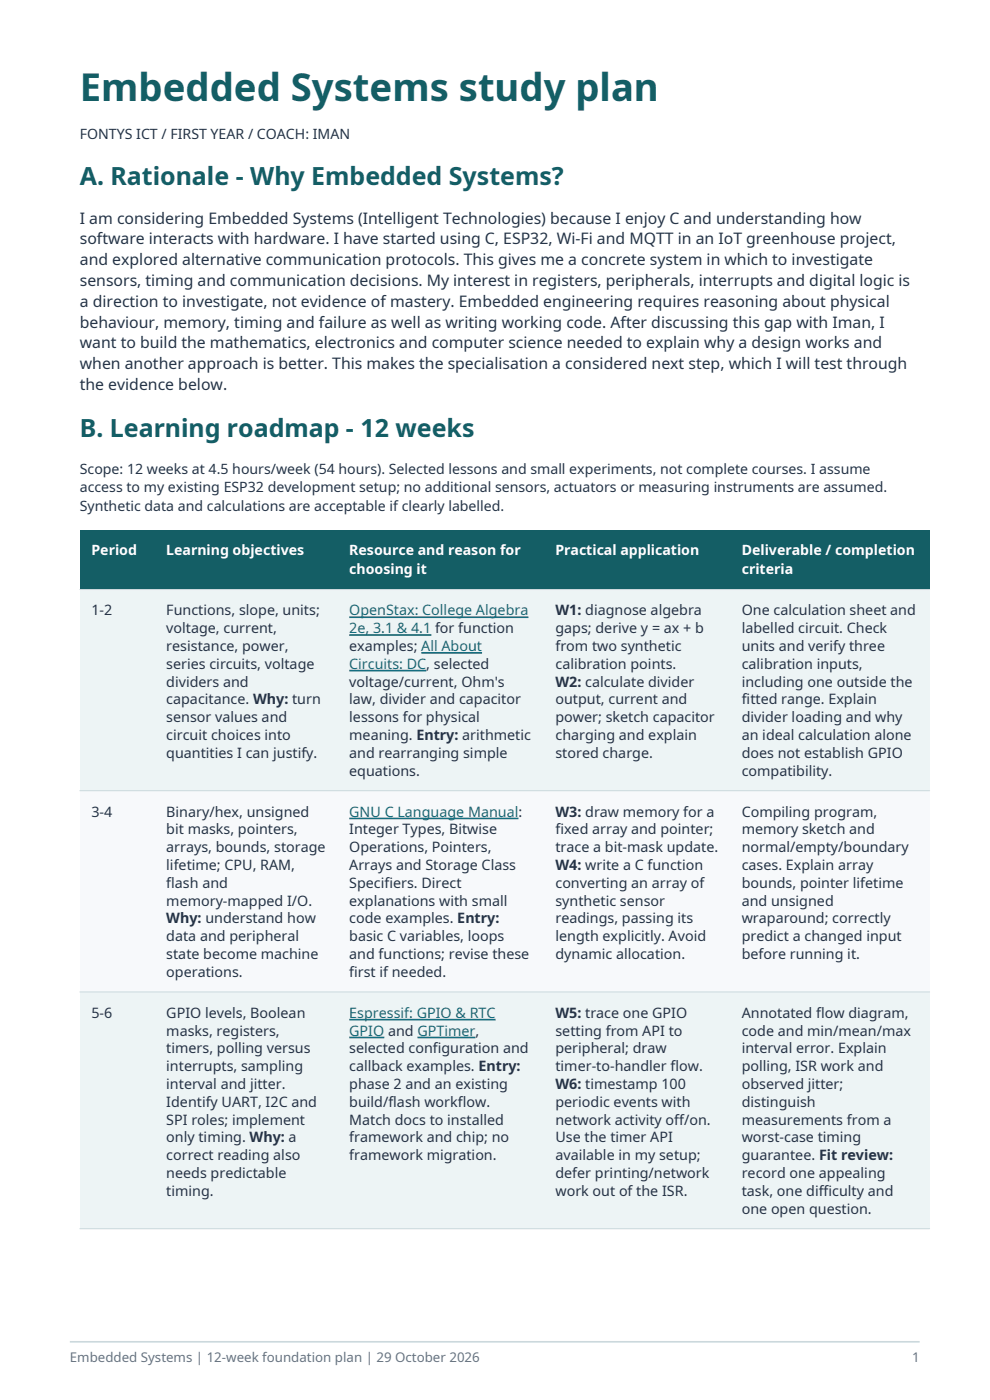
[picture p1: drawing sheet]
<svg xmlns="http://www.w3.org/2000/svg" width="210mm" height="297mm" viewBox="0 0 210 297" stroke-linecap="round" stroke-linejoin="round" font-family="sans-serif">
<defs><g id="words">
<text font-size="8.1" fill="#145e65" x="16.9" y="21.5">Embedded Systems study plan</text>
<g font-size="5.3" fill="#145e65">
<text x="16.9" y="39.2">A. Rationale - Why Embedded Systems?</text>
<text x="16.9" y="92.6">B. Learning roadmap - 12 weeks</text>
</g>
<g font-size="3.4" fill="#253346">
<text x="16.9" y="47.4">I am considering Embedded Systems (Intelligent Technologies) because I enjoy C and understanding how</text>
<text x="16.9" y="51.9">software interacts with hardware. I have started using C, ESP32, Wi-Fi and MQTT in an IoT greenhouse project,</text>
<text x="16.9" y="56.3">and explored alternative communication protocols. This gives me a concrete system in which to investigate</text>
<text x="16.9" y="60.7">sensors, timing and communication decisions. My interest in registers, peripherals, interrupts and digital logic is</text>
<text x="16.9" y="65.1">a direction to investigate, not evidence of mastery. Embedded engineering requires reasoning about physical</text>
<text x="16.9" y="69.5">behaviour, memory, timing and failure as well as writing working code. After discussing this gap with Iman, I</text>
<text x="16.9" y="73.9">want to build the mathematics, electronics and computer science needed to explain why a design works and</text>
<text x="16.9" y="78.3">when another approach is better. This makes the specialisation a considered next step, which I will test through</text>
<text x="16.9" y="82.7">the evidence below.</text>
</g>
<g font-size="3" fill="#253346">
<text x="16.9" y="29.5">FONTYS ICT / FIRST YEAR / COACH: IMAN</text>
<text x="16.9" y="100.5">Scope: 12 weeks at 4.5 hours/week (54 hours). Selected lessons and small experiments, not complete courses. I assume</text>
<text x="16.9" y="104.4">access to my existing ESP32 development setup; no additional sensors, actuators or measuring instruments are assumed.</text>
<text x="16.9" y="108.3">Synthetic data and calculations are acceptable if clearly labelled.</text>
<text x="19.4" y="130.6">1-2</text>
<text x="35.3" y="130.6">Functions, slope, units;</text>
<text x="117.8" y="130.6">W1: diagnose algebra</text>
<text x="157.3" y="130.6">One calculation sheet and</text>
<text x="35.3" y="134.3">voltage, current,</text>
<text x="117.8" y="134.3">gaps; derive y = ax + b</text>
<text x="157.3" y="134.3">labelled circuit. Check</text>
<text x="35.3" y="138.1">resistance, power,</text>
<text x="35.3" y="141.9">series circuits, voltage</text>
<text x="74.1" y="138.1">examples; All About</text>
<text x="117.8" y="138.1">from two synthetic</text>
<text x="117.8" y="141.9">calibration points.</text>
<text x="157.3" y="138.1">units and verify three</text>
<text x="157.3" y="141.9">calibration inputs,</text>
<text x="35.3" y="145.7">dividers and</text>
<text x="35.3" y="149.4">capacitance. Why: turn</text>
<text x="74.1" y="145.7">voltage/current, Ohm's</text>
<text x="74.1" y="149.4">law, divider and capacitor</text>
<text x="117.8" y="145.7">W2: calculate divider</text>
<text x="117.8" y="149.4">output, current and</text>
<text x="157.3" y="145.7">including one outside the</text>
<text x="157.3" y="149.4">fitted range. Explain</text>
<text x="35.3" y="153.2">sensor values and</text>
<text x="74.1" y="153.2">lessons for physical</text>
<text x="117.8" y="153.2">power; sketch capacitor</text>
<text x="157.3" y="153.2">divider loading and why</text>
<text x="35.3" y="157">circuit choices into</text>
<text x="35.3" y="160.8">quantities I can justify.</text>
<text x="74.1" y="157">meaning. Entry: arithmetic</text>
<text x="74.1" y="160.8">and rearranging simple</text>
<text x="117.8" y="157">charging and explain</text>
<text x="117.8" y="160.8">stored charge.</text>
<text x="157.3" y="157">an ideal calculation alone</text>
<text x="157.3" y="160.8">does not establish GPIO</text>
<text x="74.1" y="164.5">equations.</text>
<text x="157.3" y="164.5">compatibility.</text>
<text x="19.4" y="173.2">3-4</text>
<text x="35.3" y="173.2">Binary/hex, unsigned</text>
<text x="117.8" y="173.2">W3: draw memory for a</text>
<text x="157.3" y="173.2">Compiling program,</text>
<text x="35.3" y="177">bit masks, pointers,</text>
<text x="74.1" y="177">Integer Types, Bitwise</text>
<text x="117.8" y="177">fixed array and pointer;</text>
<text x="157.3" y="177">memory sketch and</text>
<text x="35.3" y="180.8">arrays, bounds, storage</text>
<text x="35.3" y="184.6">lifetime; CPU, RAM,</text>
<text x="74.1" y="180.8">Operations, Pointers,</text>
<text x="74.1" y="184.6">Arrays and Storage Class</text>
<text x="117.8" y="180.8">trace a bit-mask update.</text>
<text x="117.8" y="184.6">W4: write a C function</text>
<text x="157.3" y="180.8">normal/empty/boundary</text>
<text x="157.3" y="184.6">cases. Explain array</text>
<text x="35.3" y="188.3">flash and</text>
<text x="74.1" y="188.3">Specifiers. Direct</text>
<text x="117.8" y="188.3">converting an array of</text>
<text x="157.3" y="188.3">bounds, pointer lifetime</text>
<text x="35.3" y="192.1">memory-mapped I/O.</text>
<text x="35.3" y="195.9">Why: understand how</text>
<text x="74.1" y="192.1">explanations with small</text>
<text x="74.1" y="195.9">code examples. Entry:</text>
<text x="117.8" y="192.1">synthetic sensor</text>
<text x="117.8" y="195.9">readings, passing its</text>
<text x="157.3" y="192.1">and unsigned</text>
<text x="157.3" y="195.9">wraparound; correctly</text>
<text x="35.3" y="199.7">data and peripheral</text>
<text x="35.3" y="203.4">state become machine</text>
<text x="74.1" y="199.7">basic C variables, loops</text>
<text x="74.1" y="203.4">and functions; revise these</text>
<text x="117.8" y="199.7">length explicitly. Avoid</text>
<text x="117.8" y="203.4">dynamic allocation.</text>
<text x="157.3" y="199.7">predict a changed input</text>
<text x="157.3" y="203.4">before running it.</text>
<text x="35.3" y="207.2">operations.</text>
<text x="74.1" y="207.2">first if needed.</text>
<text x="19.4" y="215.9">5-6</text>
<text x="35.3" y="215.9">GPIO levels, Boolean</text>
<text x="117.8" y="215.9">W5: trace one GPIO</text>
<text x="157.3" y="215.9">Annotated flow diagram,</text>
<text x="35.3" y="219.7">masks, registers,</text>
<text x="117.8" y="219.7">setting from API to</text>
<text x="157.3" y="219.7">code and min/mean/max</text>
<text x="35.3" y="223.5">timers, polling versus</text>
<text x="35.3" y="227.3">interrupts, sampling</text>
<text x="74.1" y="223.5">selected configuration and</text>
<text x="74.1" y="227.3">callback examples. Entry:</text>
<text x="117.8" y="223.5">peripheral; draw</text>
<text x="117.8" y="227.3">timer-to-handler flow.</text>
<text x="157.3" y="223.5">interval error. Explain</text>
<text x="157.3" y="227.3">polling, ISR work and</text>
<text x="35.3" y="231">interval and jitter.</text>
<text x="74.1" y="231">phase 2 and an existing</text>
<text x="117.8" y="231">W6: timestamp 100</text>
<text x="157.3" y="231">observed jitter;</text>
<text x="35.3" y="234.8">Identify UART, I2C and</text>
<text x="35.3" y="238.6">SPI roles; implement</text>
<text x="74.1" y="234.8">build/flash workflow.</text>
<text x="74.1" y="238.6">Match docs to installed</text>
<text x="117.8" y="234.8">periodic events with</text>
<text x="117.8" y="238.6">network activity off/on.</text>
<text x="157.3" y="234.8">distinguish</text>
<text x="157.3" y="238.6">measurements from a</text>
<text x="35.3" y="242.4">only timing. Why: a</text>
<text x="74.1" y="242.4">framework and chip; no</text>
<text x="117.8" y="242.4">Use the timer API</text>
<text x="157.3" y="242.4">worst-case timing</text>
<text x="35.3" y="246.1">correct reading also</text>
<text x="35.3" y="249.9">needs predictable</text>
<text x="74.1" y="246.1">framework migration.</text>
<text x="117.8" y="246.1">available in my setup;</text>
<text x="117.8" y="249.9">defer printing/network</text>
<text x="157.3" y="246.1">guarantee. Fit review:</text>
<text x="157.3" y="249.9">record one appealing</text>
<text x="35.3" y="253.7">timing.</text>
<text x="117.8" y="253.7">work out of the ISR.</text>
<text x="157.3" y="253.7">task, one difficulty and</text>
<text x="157.3" y="257.5">one open question.</text>
</g>
<g font-size="3" fill="#fff">
<text x="19.4" y="117.8">Period</text>
<text x="35.3" y="117.8">Learning objectives</text>
<text x="74.1" y="117.8">Resource and reason for</text>
<text x="117.8" y="117.8">Practical application</text>
<text x="157.3" y="117.8">Deliverable / completion</text>
<text x="74.1" y="121.7">choosing it</text>
<text x="157.3" y="121.7">criteria</text>
</g>
<g font-size="3" fill="#146e80">
<text x="74.1" y="130.6">OpenStax: College Algebra</text>
<text x="74.1" y="134.3">2e, 3.1 &amp; 4.1 for function</text>
<text x="74.1" y="141.9">Circuits: DC, selected</text>
<text x="74.1" y="173.2">GNU C Language Manual:</text>
<text x="74.1" y="215.9">Espressif: GPIO &amp; RTC</text>
<text x="74.1" y="219.7">GPIO and GPTimer,</text>
</g>
<g font-size="2.8" fill="#657582">
<text x="14.8" y="288.9">Embedded Systems | 12-week foundation plan | 29 October 2026</text>
<text x="193.5" y="288.9">1</text>
</g>
</g></defs>
<path d="M14.8 284.7h180.3" fill="none" stroke="#cad8dc" stroke-width=".35"/>
<path d="M16.9 112.4h180.3v12.7h-180.3z" fill-rule="evenodd" fill="#145e65"/>
<path d="M16.9 125.1h180.3v42.6h-180.3z" fill-rule="evenodd" fill="#edf4f5"/>
<path d="M16.9 167.7h180.3v42.7h-180.3z" fill-rule="evenodd" fill="#f7f9fb"/>
<path d="M16.9 210.4h180.3v50.3h-180.3z" fill-rule="evenodd" fill="#edf4f5"/>
<path d="M74.1 130.9h38M74.1 134.7h17.4M89.4 138.5h12.9M74.1 142.3h16.3M74.1 173.6h35.9M74.1 216.3h31M74.1 220.1h7.4M88.5 220.1h12.4" fill="none" stroke="#146e80" stroke-width=".35"/>
<path d="M16.9 125.1h180.3M16.9 167.7h180.3M16.9 210.4h180.3M16.9 260.7h180.3" fill="none" stroke="#cad8dc" stroke-width=".21"/>
<use href="#words"/>
</svg>
